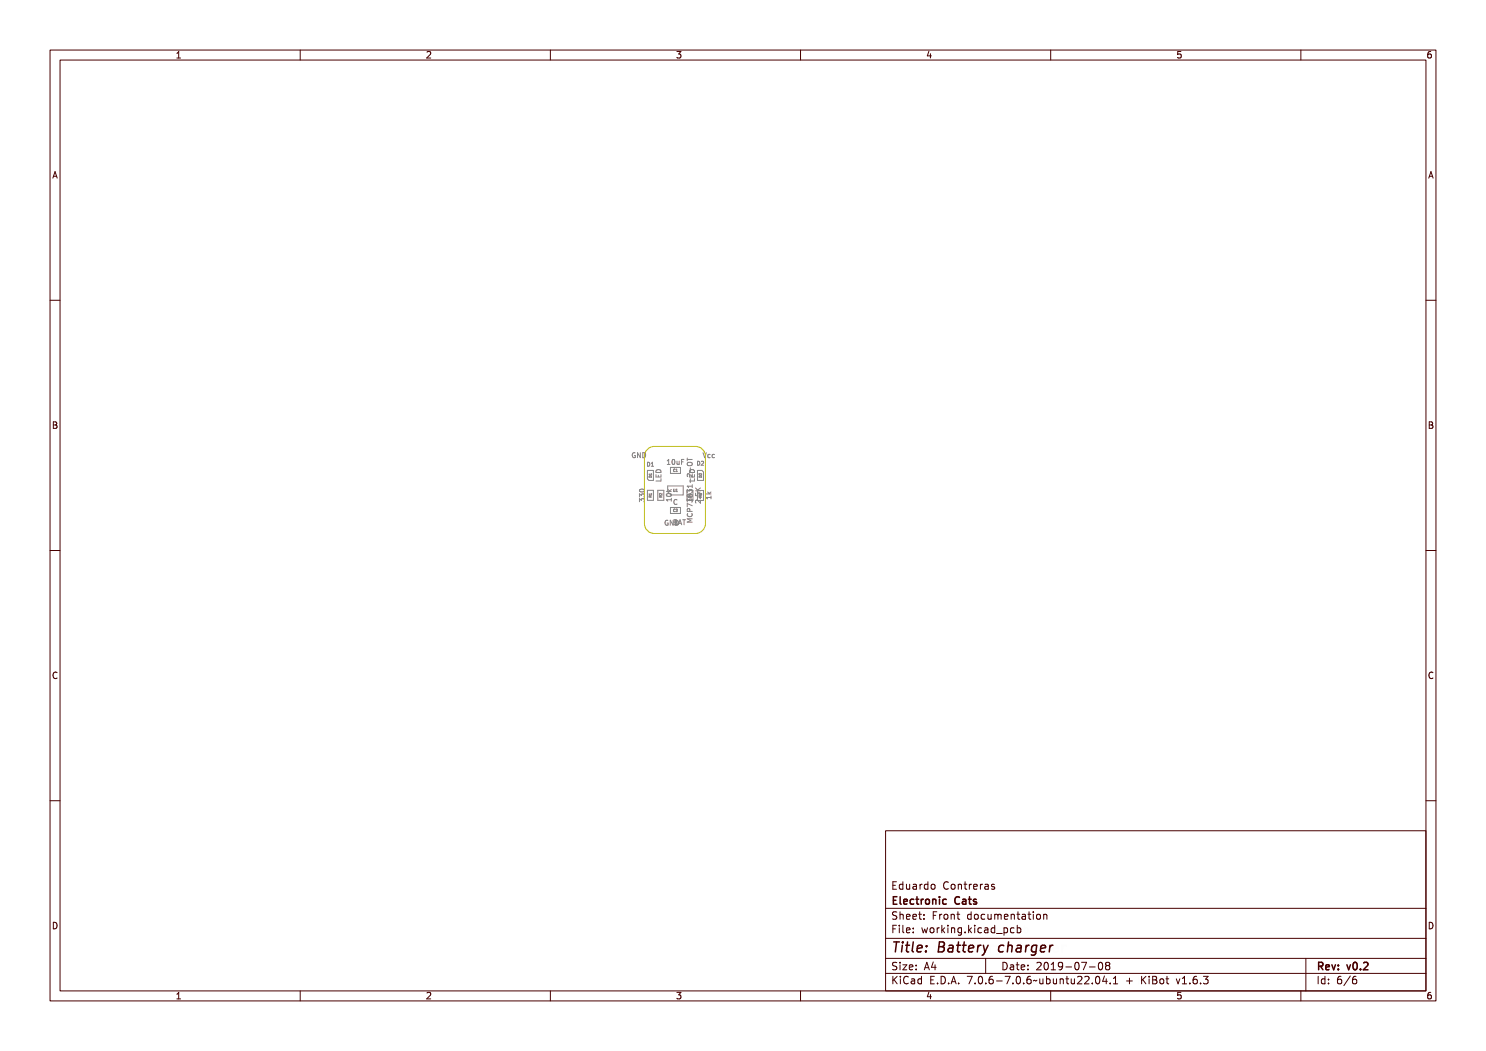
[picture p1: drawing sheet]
<svg xmlns="http://www.w3.org/2000/svg" width="297mm" height="210mm" viewBox="0 0 297 210" stroke-linecap="round" stroke-linejoin="round" font-family="sans-serif">
<defs><g id="words">
<text font-size="2.7" fill="#480000" x="178" y="190.3">Title: Battery charger</text>
<g font-size="2" fill="#480000">
<text x="178" y="177.7">Eduardo Contreras</text>
<text x="178" y="180.7">Electronic Cats</text>
<text x="178" y="183.7">Sheet: Front documentation</text>
<text x="178" y="186.5">File: working.kicad_pcb</text>
<text x="178" y="193.9">Size: A4</text>
<text x="178" y="196.6">KiCad E.D.A. 7.0.6-7.0.6~ubuntu22.04.1 + KiBot v1.6.3</text>
<text x="200" y="193.9">Date: 2019-07-08</text>
<text x="263" y="196.6">Id: 6/6</text>
<text x="263" y="193.9">Rev: v0.2</text>
</g>
<g font-size="1.7" fill="#480000">
<text x="35" y="11.7">1</text>
<text x="85" y="11.7">2</text>
<text x="135" y="11.7">3</text>
<text x="185" y="11.7">4</text>
<text x="235" y="11.7">5</text>
<text x="285" y="11.7">6</text>
<text x="10.5" y="35.7">A</text>
<text x="285.5" y="35.7">A</text>
<text x="10.5" y="85.6">B</text>
<text x="285.5" y="85.6">B</text>
<text x="10.5" y="135.7">C</text>
<text x="285.5" y="135.7">C</text>
<text x="10.5" y="185.6">D</text>
<text x="285.5" y="185.6">D</text>
<text x="35" y="199.7">1</text>
<text x="85" y="199.7">2</text>
<text x="135" y="199.7">3</text>
<text x="185" y="199.7">4</text>
<text x="235" y="199.7">5</text>
<text x="285" y="199.7">6</text>
</g>
<g font-size="1.3" fill="#848484">
<text x="126.5" y="91.5">GND</text>
<text x="133.4" y="92.8">10uF</text>
<text x="140.5" y="91.5">Vcc</text>
<text x="134.6" y="100.9">C</text>
<text x="133" y="105">GND</text>
<text x="134.6" y="104.9">BAT</text>
</g>
<g font-size="1.1" fill="#848484">
<text x="129.4" y="93.2">D1</text>
<text x="139.4" y="93">D2</text>
</g>
<g font-size=".7" fill="#848484">
<text x="134.6" y="94.3">C1</text>
<text x="134.6" y="98.2">U1</text>
<text x="134.6" y="102.2">C2</text>
</g>
</g></defs>
<g fill="none" stroke="#848484" stroke-width=".2">
<path d="M126.7 90.6l.3-.1 .2 .2a.34 .34 0 0 0-.5 .3 .34 .34 0 0 0 .4 .4l-.2-.4h.3v.4a.47 .47 0 0 1-.7-.1 .47 .47 0 0 1 .2-.7zM127.4 90.5h.2l.3 .8v-.8h.1v1h-.2l-.3-.8v.8h-.1zM127.8 99.3v-.6l.4 .3 .1-.3h.4v.6M127.9 97.9a.49 .49 0 0 1 .5-.2 .49 .49 0 0 1 .4 .5 .49 .49 0 0 1-.6 .2 .49 .49 0 0 1-.3-.5zM127.9 98a.51 .51 0 0 1 .6-.2 .51 .51 0 0 1 .3 .5 .52 .52 0 0 1-.5 .2 .52 .52 0 0 1-.4-.5zM127.9 99.6l.3-.1 .1 .2a.3 .3 0 0 1 .5-.1 .3 .3 0 0 1-.1 .5v-.1a.22 .22 0 0 0 .1-.3 .22 .22 0 0 0-.3-.1 .22 .22 0 0 0-.1 .3h-.1a.19 .19 0 0 0-.1-.2 .19 .19 0 0 0-.3 0 .19 .19 0 0 0 .1 .3l-.1 .1zM127.9 98.8l.3-.1 .1 .2a.3 .3 0 0 1 .5-.1 .3 .3 0 0 1-.1 .5v-.1a.22 .22 0 0 0 .1-.3 .22 .22 0 0 0-.3-.1 .22 .22 0 0 0-.1 .3h-.1a.19 .19 0 0 0-.1-.2 .19 .19 0 0 0-.3 0 .19 .19 0 0 0 .1 .3l-.1 .1zM128 98.1a.44 .44 0 0 1 .7 .2 .44 .44 0 0 1-.7-.2zM128.2 90.5a.5 .5 0 0 1 .6 .5 .5 .5 0 0 1-.6 .5zM128.3 90.6a.38 .38 0 0 1 .4 .4 .38 .38 0 0 1-.4 .4zM129.4 94h1.2v2h-.9l-.3-.3zM129.4 98h1.2v2h-1.2z"/>
<path d="M129.8 99.1l-.1 .2h.5M129.8 95.2v-.1a.26 .26 0 0 1 .3 0 .26 .26 0 0 1 .1 .3h-.5zM129.8 98.7l.5-.1v.3l-.5-.1v.1zM129.8 94.7l.5-.1v.3l-.5-.1v.1zM129.8 99.1h.1M129.8 99.1h.2l.3-.1-.3 .2 .3 .1h-.5zM129.8 95.1h.4l.1 .3h-.5zM129.8 99.1l.2 .2h-.2zM129.9 95.1h.3v.2h-.4zM129.9 99.1h.1M130 99.1v.2M130.2 99.1l-.2 .1"/>
<path d="M130.2 94.6v.3M130.2 98.6v.3M130.2 98.7h-.5l.2 .2M130.2 94.7h-.5l.2 .2M131.1 94.8v.5h1v-.5M131.2 94a.54 .54 0 0 1 .6-.1 .54 .54 0 0 1 .3 .5h-1zM131.2 95.9h.8v-.4h.1v.6h-.9zM131.2 94.7h.1v.4h.3v-.4h.1v.4h.3v-.4h.1v.6h-.9zM131.3 94l.4-.1a.46 .46 0 0 1 .4 .6h-.9zM131.4 94.1h.6v.3h-.7zM131.5 98h1.2v2h-1.2zM131.6 95v.3"/>
<path d="M131.9 98.7l.4 .2v-.3v.3l-.3-.2-.1 .2zM131.9 99.1h.2l.2-.1-.2 .2 .2 .1h-.5zM131.9 99.1l.2 .2h-.2zM132.1 99.3l-.1-.2h-.2v.2h.5M132.1 95.6v.5h-1M132.3 99.1l-.2 .1M132.3 98.6v.3l-.4-.3-.1 .1v.2M133.2 98.2h1M133.2 98.8a.49 .49 0 0 1 .6-.3 .49 .49 0 0 1 .3 .5 .49 .49 0 0 1-.5 .3 .49 .49 0 0 1-.4-.5zM133.3 99.7h.8l.1-.2v.5l-.1-.2h-.7v.2h-.1zM133.3 98.8a.51 .51 0 0 1 .5-.2 .51 .51 0 0 1 .4 .5 .52 .52 0 0 1-.6 .2 .52 .52 0 0 1-.3-.5zM133.4 98.9a.44 .44 0 0 1 .7 .2 .44 .44 0 0 1-.7-.2z"/>
<path d="M133.5 97.1h3v1.8h-2.4l-.6-.6zM133.5 97.8l.3 .3 .4-.3v.1l-.3 .3 .3 .1v.1h-1v-.1h.6zM133.5 97.8l.4 .4M133.6 91.9h.3v.8l.2 .1h-.5l.2-.1v-.7h-.2zM134 93.4h2v1.2h-2zM134.2 99.6v.5M134.2 99.9h-1l.3 .2M134.2 97.8l-.4 .3M134.4 92l.1-.1a.47 .47 0 0 1 .4 .5 .47 .47 0 0 1-.4 .4l-.2-.2zM134.5 92a.4 .4 0 0 1 .3 .4 .4 .4 0 0 1-.3 .3l-.1-.3zM135.1 92.1h.1l.1 .6 .1 .1 .2-.2v-.5h.1v.7l-.1-.1a.23 .23 0 0 1-.3 .2 .23 .23 0 0 1-.2-.3zM136 91.9h.5v.1h-.4v.3h.4v.1h-.4v.4h-.1z"/>
<path d="M137.3 98h1.2v2h-1.2zM137.4 98.4v-.6l.3 .3 .1-.2h.5v.5M137.4 91.5v.6M137.4 91.8h1M137.4 92.5l.3-.1h.5l.2 .4-.4 .2h-.5l-.1-.2zM137.4 97.1h.9l.1-.2v.5l-.1-.2h-.8l.1 .2h-.1zM137.4 92.8h.1v.3h.9v.2h-.9v.3h-.1zM137.5 99.4l.2-.1 .2 .2a.3 .3 0 0 1 .5-.1 .3 .3 0 0 1-.2 .5h.1a.22 .22 0 0 0 0-.3 .22 .22 0 0 0-.3-.1 .22 .22 0 0 0-.1 .2h-.1a.19 .19 0 0 0-.1-.2 .19 .19 0 0 0-.2 .1 .19 .19 0 0 0 0 .2v.1zM137.5 98.6l.2-.1 .2 .2a.28 .28 0 0 1 .4-.1 .28 .28 0 0 1 0 .4 .28 .28 0 0 1-.4-.1 .27 .27 0 0 1-.4 .1 .27 .27 0 0 1 0-.4zM137.5 97.8l.2-.1 .2 .2a.3 .3 0 0 1 .5-.1 .3 .3 0 0 1-.2 .5l.1-.1a.22 .22 0 0 0 0-.3 .22 .22 0 0 0-.3 0 .22 .22 0 0 0-.1 .2h-.1a.19 .19 0 0 0-.1-.2 .19 .19 0 0 0-.2 .1 .19 .19 0 0 0 0 .2v.1zM137.5 95.4l.3-.1 .5 .5v-.5h.1v.6l-.5-.4a.23 .23 0 0 0-.4 .1 .23 .23 0 0 0 .1 .3l-.2-.1zM137.5 93.7h.6l.3 .1a.47 .47 0 0 1-.5 .5 .47 .47 0 0 1-.5-.5z"/>
<path d="M137.5 93.9a.43 .43 0 0 1 .5-.1 .43 .43 0 0 1 .3 .3 .43 .43 0 0 1-.4 .1 .43 .43 0 0 1-.4-.3zM137.6 98.8l-.2 .1v.2l.1 .2 .3-.2M137.6 98.8l.2 .2M137.7 98.7l.3-.1 .2 .2-.2 .2zM137.7 99.1l.2 .1 .3-.2-.3 .2 .3 .2h-.5zM137.7 98.8h.3v.1zM137.7 99.1l.2 .2h-.2zM137.8 99l.2-.2 .4 .2-.2 .3-.4-.2M137.8 99v.1M137.8 98.7h.3M137.8 94.8v.5h1v-.5M137.9 94a.54 .54 0 0 1 .6-.1 .54 .54 0 0 1 .3 .5h-1z"/>
<path d="M137.9 95.9h.8v-.4h.1v.6h-.9zM137.9 94.7h.1v.4h.3v-.4h.1v.4h.3v-.4h.1v.6h-.9zM137.9 99.4v-.3h-.2l-.1 .3h.5M138 98.6v.3l-.4-.1M138 93.5v.7M138 95.7v.7M138 96.2h.1v.4h-.1zM138 94.6h.1v.4h-.1zM138 94l.4-.1a.46 .46 0 0 1 .4 .6h-.9zM138.1 94.1h.6v.3h-.7zM138.1 99.1l-.2 .2M138.3 95v.3"/>
<path d="M138.4 94.7v.6l-.8-.6-.2 .2v.3M138.4 96.9v.5M138.4 97.1h-1l.2 .3M138.8 95.6v.5h-1M139 98.5v.5l.5 .1-.1-.2M139 98.1h1M139 97.5l.6 .6M139.1 98.4h.1v.3h.2a.32 .32 0 0 1 .2-.4 .32 .32 0 0 1 .4 .2 .32 .32 0 0 1-.1 .4 .26 .26 0 0 0 .1-.4 .26 .26 0 0 0-.4 0 .26 .26 0 0 0 0 .4h-.5zM139.1 97.4l.4 .4 .5-.4v.2l-.4 .3 .4 .1v.1h-.9v-.1h.4zM139.4 98.7l.2-.2h.3v.6M139.4 94h.9l.3 .3v1.7h-1.2zM139.4 98h1.2v2h-1.2z"/>
<path d="M139.8 94.7v.2M139.8 95.2v-.1a.26 .26 0 0 1 .3 0 .26 .26 0 0 1 .1 .3h-.5zM139.8 94.9h.1M139.8 94.6v.1M139.8 98.7h.4v.3l-.1-.3-.1 .2-.1-.2-.1 .2zM139.8 94.7l.4 .2 .1-.2v.2l-.4-.2-.1 .2zM139.8 99.1l.2 .1 .3-.2-.3 .2 .3 .2h-.5zM139.8 95.1h.4l.1 .3h-.5zM139.8 99.1l.2 .2h-.2zM139.9 99.3h.1v.2h-.1zM139.9 95.1h.3v.2h-.4zM139.9 99.1h-.1l-.1 .3h.5"/>
<path d="M139.9 99.1l.1 .3M139.9 99.5h.1M139.9 98.7v.1l-.2-.2v.3M140 98.6l.2 .1v.2M140 98.6l-.1 .1M140 99.9v.6l-.7-.6-.3 .2 .1 .4M140 97.5l-.6 .4M140.2 99.1l-.2 .2M140.2 94.6v.3l-.4-.3M140.5 90.5h.2l.2 .9 .2-.9h.2l-.3 1h-.2zM141.1 98.7h1M141.2 99.3h.8l.2-.2v.5l-.2-.2h-.7v.2h-.1z"/>
<path d="M141.4 98.3l.3 .2 .5-.3v.2l-.4 .2 .4 .1v.1h-1.1v-.1h.6zM141.4 98.3l.4 .4M141.5 90.9l.3-.1 .2 .1a.27 .27 0 0 0-.4 .1 .27 .27 0 0 0 0 .3 .27 .27 0 0 0 .4 0 .3 .3 0 0 1-.4 .2 .3 .3 0 0 1-.2-.4zM142.1 99.1v.6M142.1 99.4h-1l.3 .3M142.1 98.3l-.4 .3M142.3 90.9l.3-.1 .2 .1a.27 .27 0 0 0-.4 .1 .27 .27 0 0 0 0 .3 .27 .27 0 0 0 .4 0 .3 .3 0 0 1-.4 .2 .3 .3 0 0 1-.2-.4zM127.8 100.3v-.7l.4 .4 .1-.3h.4v.6M133.2 104.1l.4-.1 .1 .2a.34 .34 0 0 0-.4 .3 .34 .34 0 0 0 .3 .4l-.1-.4h.3v.4a.47 .47 0 0 1-.7-.1 .47 .47 0 0 1 .1-.7zM133.9 104h.2l.3 .8v-.8h.2v1h-.2l-.3-.8v.8h-.2zM134 101.4h2v1.2h-2zM134.7 103.9h.3a.24 .24 0 0 1 .3 .2 .24 .24 0 0 1-.2 .3 .27 .27 0 0 1 .2 .3 .27 .27 0 0 1-.3 .2h-.3z"/>
<path d="M134.7 104a.5 .5 0 0 1 .7 .5 .5 .5 0 0 1-.7 .5zM134.8 104.4h.2a.18 .18 0 0 1 .2 .2 .18 .18 0 0 1-.2 .2h-.2zM134.8 104l.3 .1v.2h-.3zM134.9 104.1a.38 .38 0 0 1 .3 .4 .38 .38 0 0 1-.3 .4zM135.7 103.9h.2l.3 1h-.2v-.3h-.4v.3h-.2zM135.8 104l.1 .5h-.2zM136.2 103.9h.8v.1h-.3v.9h-.2v-.9h-.3zM137.4 100.3v-.6l.3 .3 .1-.2h.5v.5M137.4 102.5h1v.1h-.9l.6 .2-.6 .2h.9v.2h-1v-.2l.5-.2-.5-.2zM137.4 100.1l1 .4v.1l-.9-.4v.5h-.1zM137.4 102.6a.44 .44 0 0 0 .5 .6 .44 .44 0 0 0 .4-.6M137.5 101.7h.1a.34 .34 0 0 0 .3 .5 .34 .34 0 0 0 .3-.5h.2a.47 .47 0 0 1-.5 .6 .47 .47 0 0 1-.4-.6z"/>
<path d="M137.5 101l.3-.1 .2 .4h.4v.2h-1zM137.6 101.1h.3v.2h-.4zM137.9 102.2l-.1-.5h-.4v.5h1M138.4 103.7h-1l.7 .3-.7 .3h1M138.4 101l-1-.4v.7M139.1 100h.4l.4 .4v-.5h.1v.6l-.6-.4a.23 .23 0 0 0-.3 .1 .23 .23 0 0 0 .2 .3l-.2-.1z"/>
<circle cx="128.4" cy="98.2" r=".09"/>
<circle cx="133.7" cy="99" r=".09"/>
<circle cx="134.6" cy="92.4" r=".09"/>
<circle cx="137.7" cy="98.8" r=".16"/>
<circle cx="138.1" cy="98.8" r=".19"/>
</g>
<path d="M129.4 89.8l.9-.5 .5-.1h8.2a2 2 0 0 1 2 2v13.4a2 2 0 0 1-2 2h-8.2a2 2 0 0 1-2-2v-13.4l.1-.5z" fill="none" stroke="#c2c200" stroke-width=".2"/>
<g fill="none" stroke="#480000" stroke-width=".2">
<path d="M10 10h277v190h-277zM12 12h273v186h-273zM60 10v2M110 10v2M160 10v2M210 10v2M260 10v2M10 60h2M285 60h2M10 110h2M285 110h2M10 160h2"/>
<path d="M285 160h2M177 166h108v32h-108zM178.2 176.3h.9v.2h-.7v.4h.6v.2h-.6v.5h.7v.1h-.9zM179.4 176.8l.3-.2 .3 .2v-.6h.2v1.5h-.2v-.1a.42 .42 0 0 1-.5 .1 .42 .42 0 0 1-.2-.5zM179.6 176.9l.1-.1a.4 .4 0 0 1 .3 .4 .4 .4 0 0 1-.3 .4l-.2-.2zM180.6 176.7h.2v.8l.2 .1 .2-.2v-.7h.2v1h-.2v-.1a.35 .35 0 0 1-.4 .2 .35 .35 0 0 1-.2-.5zM181.8 176.7l.3-.1a.43 .43 0 0 1 .5 .5v.6h-.1v-.1a.38 .38 0 0 1-.5 .2 .38 .38 0 0 1-.2-.5 .38 .38 0 0 1 .4-.2h.3a.35 .35 0 0 0-.3-.4 .35 .35 0 0 0-.4 .2zM182 177.3l.5-.1a.31 .31 0 0 1-.2 .4 .31 .31 0 0 1-.4-.1zM183.2 176.7h.1v.2l.1-.1a.29 .29 0 0 1 .3-.2 .29 .29 0 0 1 .2 .3 .37 .37 0 0 0-.4-.1 .37 .37 0 0 0-.2 .4v.5h-.1zM184.2 176.8l.4-.2 .3 .2v-.6h.1v1.5h-.1v-.1a.42 .42 0 0 1-.6 .1 .42 .42 0 0 1-.2-.5zM184.4 176.9l.1-.1a.4 .4 0 0 1 .4 .4 .4 .4 0 0 1-.4 .4l-.2-.2zM185.6 176.9l.1-.1a.39 .39 0 0 1 .4 .4 .39 .39 0 0 1-.4 .4l-.1-.2z"/>
<path d="M187.9 176.5a.4 .4 0 0 1 .4-.3 .4 .4 0 0 1 .4 .3 .56 .56 0 0 0-.8 .4 .56 .56 0 0 0 .5 .7l.3-.1a.43 .43 0 0 1-.5 .3 .43 .43 0 0 1-.4-.4v-.6zM189.2 176.9l.1-.1a.39 .39 0 0 1 .4 .4 .39 .39 0 0 1-.4 .4l-.1-.2zM190.2 176.7h.2v.1a.35 .35 0 0 1 .4-.1 .35 .35 0 0 1 .3 .4v.6h-.2l-.1-.8h-.3l-.1 .8h-.2zM191.7 176.3h.1v.4h.4v.1h-.4v.7l.4 .1v.1h-.4l-.1-.1v-.8h-.3v-.1h.3zM192.8 176.7h.2v.2v-.1a.29 .29 0 0 1 .3-.2 .29 .29 0 0 1 .3 .3 .37 .37 0 0 0-.4-.1 .37 .37 0 0 0-.2 .4v.5h-.2zM193.9 176.8l.2-.1a.49 .49 0 0 1 .5 0 .49 .49 0 0 1 .1 .5h-.8a.42 .42 0 0 0 .3 .4 .42 .42 0 0 0 .5-.1 .47 .47 0 0 1-.4 .3 .47 .47 0 0 1-.5-.3zM194.1 176.9l.3-.1 .1 .3h-.5zM195.2 176.7h.2v.2v-.1a.29 .29 0 0 1 .3-.2 .29 .29 0 0 1 .3 .3 .37 .37 0 0 0-.4-.1 .37 .37 0 0 0-.2 .4v.5h-.2zM196.3 176.7l.2-.1a.43 .43 0 0 1 .6 .5v.6h-.2v-.1a.38 .38 0 0 1-.5 .2 .38 .38 0 0 1-.2-.5 .38 .38 0 0 1 .5-.2h.2a.35 .35 0 0 0-.3-.4 .35 .35 0 0 0-.3 .2zM196.4 177.3l.5-.1a.31 .31 0 0 1-.1 .4 .31 .31 0 0 1-.4-.1zM197.6 176.7l.4-.1 .2 .1-.1 .1a.25 .25 0 0 0-.3 0 .25 .25 0 0 0-.1 .2 .38 .38 0 0 1 .5 .3 .38 .38 0 0 1-.4 .5l-.3-.1v-.2a.31 .31 0 0 0 .3 .1 .31 .31 0 0 0 .2-.3 .42 .42 0 0 1-.4-.1 .42 .42 0 0 1 0-.5zM60 198v2"/>
<path d="M110 198v2M160 198v2M177 181.5h108M177 187.5h108M177 191.5h108M177 194.5h108M178.1 195.2h.2v.6l.6-.6h.3l-.6 .6 .6 .8h-.2l-.5-.7-.2 .2v.5h-.2zM178.2 185h.9v.2h-.7v.4h.6v.2h-.6v.7h-.2zM178.3 182.4l.5-.1h.2v.2a.31 .31 0 0 0-.5-.1 .31 .31 0 0 0 0 .5 .5 .5 0 0 1 .6 .6 .5 .5 0 0 1-.8 .2l-.1-.2a.34 .34 0 0 0 .4 .1 .34 .34 0 0 0 .1-.5 .47 .47 0 0 1-.5-.2 .47 .47 0 0 1 .1-.5zM178.3 192.5l.5-.1h.2v.2a.31 .31 0 0 0-.5-.1 .31 .31 0 0 0 0 .5 .5 .5 0 0 1 .6 .6 .5 .5 0 0 1-.8 .2l-.1-.2a.34 .34 0 0 0 .4 .1 .34 .34 0 0 0 .1-.5 .47 .47 0 0 1-.5-.2 .47 .47 0 0 1 .1-.5zM179.4 182.2h.2v.6a.35 .35 0 0 1 .4-.1 .35 .35 0 0 1 .2 .4v.6h-.2v-.8h-.4v.8h-.2zM179.5 185.4h.4v.9h.4v.2h-.9v-.2h.3v-.8h-.2z"/>
<path d="M179.5 192.8h.4v.9h.4v.1h-.9v-.1h.3v-.8h-.2zM179.5 195.6h.4v.9h.4v.1h-.9v-.1h.3v-.8h-.2zM179.7 184.9h.2v.3h-.2zM179.7 192.3h.2v.3h-.2zM179.7 195.1h.2v.3h-.2zM180.6 184.9h.4v1.3l.4 .1v.2l-.5-.2v-1.2h-.3zM180.6 192.8h.8l-.6 .9h.6v.1h-.8l.6-.9h-.6zM180.7 182.8l.1-.1a.49 .49 0 0 1 .5 0 .49 .49 0 0 1 .2 .5h-.8a.42 .42 0 0 0 .3 .4 .42 .42 0 0 0 .4-.1 .47 .47 0 0 1-.4 .3 .47 .47 0 0 1-.4-.3zM180.7 195.4a.4 .4 0 0 1 .4-.3 .4 .4 0 0 1 .4 .3 .56 .56 0 0 0-.8 .4 .56 .56 0 0 0 .5 .7l.3-.1a.43 .43 0 0 1-.5 .3 .43 .43 0 0 1-.4-.4v-.6zM180.8 182.9l.4-.1 .1 .3h-.6zM181.8 195.6l.3-.1a.43 .43 0 0 1 .5 .5v.6h-.1v-.1a.38 .38 0 0 1-.5 .2 .38 .38 0 0 1-.2-.5 .38 .38 0 0 1 .4-.2h.3a.35 .35 0 0 0-.3-.4 .35 .35 0 0 0-.4 .2zM181.9 182.8l.1-.1a.49 .49 0 0 1 .5 0 .49 .49 0 0 1 .2 .5h-.8a.42 .42 0 0 0 .3 .4 .42 .42 0 0 0 .5-.1 .47 .47 0 0 1-.5 .3 .47 .47 0 0 1-.4-.3z"/>
<path d="M181.9 185.5l.1-.1a.49 .49 0 0 1 .5 0 .49 .49 0 0 1 .2 .5h-.8a.42 .42 0 0 0 .3 .4 .42 .42 0 0 0 .5-.1 .47 .47 0 0 1-.5 .3 .47 .47 0 0 1-.4-.3zM181.9 192.9l.1-.1a.49 .49 0 0 1 .5 0 .49 .49 0 0 1 .2 .5h-.8a.42 .42 0 0 0 .3 .4 .42 .42 0 0 0 .5-.1 .47 .47 0 0 1-.5 .3 .47 .47 0 0 1-.4-.3zM182 196.2l.5-.1a.31 .31 0 0 1-.2 .4 .31 .31 0 0 1-.4-.1zM182 182.9l.4-.1 .1 .3h-.6zM182 185.6l.4-.1 .1 .3h-.6zM182 193l.4-.1 .1 .3h-.6zM183 195.7l.4-.2 .2 .2v-.6h.2v1.5h-.2v-.1a.42 .42 0 0 1-.5 .1 .42 .42 0 0 1-.2-.5zM183.2 195.8l.1-.1a.4 .4 0 0 1 .3 .4 .4 .4 0 0 1-.3 .4l-.2-.2zM183.2 182.3h.2v.4h.4v.1h-.4v.7l.4 .1v.1h-.4l-.1-.1-.1-.8h-.3v-.1h.3zM183.3 185.4h.2v.3h-.2zM183.3 186.2h.2v.3h-.2zM183.3 192.8h.2v.3h-.2z"/>
<path d="M183.3 193.6h.2v.2h-.2zM184.5 182.7h.2v.3h-.2zM184.5 183.5h.2v.2h-.2zM185.2 185.4h.2l.2 .8 .1-.5h.2l.2 .5 .1-.8h.2l-.2 1.1h-.2l-.2-.7-.2 .7h-.1zM185.4 195.2h.9v.2h-.7v.4h.6v.2h-.6v.5h.7v.1h-.9zM185.7 192.4h.2l.5 1.4h-.2l-.1-.3h-.5l-.1 .3h-.2zM185.8 192.6l.2 .7h-.4zM186.6 182.3h.9v.2h-.7v.4h.6v.2h-.6v.6h-.2zM186.8 185.6l.1-.1a.39 .39 0 0 1 .4 .4 .39 .39 0 0 1-.4 .4l-.1-.2zM186.9 196.4h.2v.2h-.2zM187.1 192.4h.2v.9h.2v.2h-.2v.3h-.2v-.3h-.6zM187.1 192.6v.7h-.4z"/>
<path d="M187.8 195.2a.76 .76 0 0 1 .9 .7 .76 .76 0 0 1-.9 .7zM188 195.4a.57 .57 0 0 1 .5 .5 .57 .57 0 0 1-.5 .6zM188 182.7h.2v.2v-.1a.29 .29 0 0 1 .3-.2 .29 .29 0 0 1 .3 .3 .37 .37 0 0 0-.5-.1 .37 .37 0 0 0-.1 .4v.5h-.2zM188 185.4h.2v.2v-.1a.29 .29 0 0 1 .3-.2 .29 .29 0 0 1 .3 .3 .37 .37 0 0 0-.5-.1 .37 .37 0 0 0-.1 .4v.6h-.2zM189.1 184.9h.1v.9l.5-.4h.2l-.4 .4 .5 .7h-.2l-.4-.6-.2 .1v.5h-.1zM189.2 182.9l.1-.1a.39 .39 0 0 1 .4 .4 .39 .39 0 0 1-.4 .4l-.1-.2zM189.3 196.4h.3v.2h-.3zM190.2 182.7h.2v.1a.35 .35 0 0 1 .4-.1 .35 .35 0 0 1 .3 .4v.6h-.2l-.1-.8h-.3l-.1 .8h-.2zM190.3 185.4h.4v.9h.4v.2h-.9v-.2h.4v-.8h-.3zM190.5 195.2h.3l.4 1.4h-.2l-.1-.3h-.5l-.1 .3h-.2zM190.6 184.9h.1v.3h-.1zM190.6 195.4l.2 .7h-.4z"/>
<path d="M191.4 185.4h.2v.1a.35 .35 0 0 1 .4-.1 .35 .35 0 0 1 .3 .4v.7h-.2l-.1-.9h-.3l-.1 .9h-.2zM191.7 182.3h.1v.4h.4v.1h-.4v.7l.4 .1v.1h-.4l-.1-.1v-.8h-.3v-.1h.3zM191.7 196.4h.3v.2h-.3zM192.7 185.5l.3-.2 .3 .2v-.1h.2v1a.53 .53 0 0 1-.8 .4v-.2a.36 .36 0 0 0 .4 .1 .36 .36 0 0 0 .2-.4l-.1 .1a.53 .53 0 0 1-.7-.3 .53 .53 0 0 1 .2-.6zM192.8 185.6l.1-.1a.39 .39 0 0 1 .4 .4 .39 .39 0 0 1-.4 .4l-.1-.2zM193.8 195.2h.9l-.5 1.4h-.2l.5-1.2h-.7zM193.9 182.8l.3-.2 .3 .2v-.6h.2v1.5h-.2v-.1a.42 .42 0 0 1-.6 .1 .42 .42 0 0 1-.1-.5zM194.1 182.8a.4 .4 0 0 1 .4 .4 .4 .4 0 0 1-.4 .4l-.2-.4zM194.1 186.2h.3v.3h-.3zM195.1 184.9h.2v.9l.4-.4h.3l-.5 .4 .5 .7h-.2l-.4-.6-.1 .1v.5h-.2zM195.2 182.9l.1-.1a.39 .39 0 0 1 .4 .4 .39 .39 0 0 1-.4 .4l-.1-.2zM195.3 196.4h.3v.2h-.3z"/>
<path d="M196.3 185.4h.5v.9h.3v.2h-.9v-.2h.4v-.8h-.3zM196.3 195.4a.57 .57 0 0 1 .7 0 .57 .57 0 0 1 .1 .8 .5 .5 0 0 1-.6 .5 .5 .5 0 0 1-.3-.8zM196.4 182.8a.39 .39 0 0 1 .4-.2 .39 .39 0 0 1 .3 .3 .4 .4 0 0 0-.6 0 .4 .4 0 0 0 0 .6 .4 .4 0 0 0 .6 0 .45 .45 0 0 1-.6 .3 .45 .45 0 0 1-.3-.6zM196.5 195.4a.61 .61 0 0 1 .4 1l-.1 .1a.61 .61 0 0 1-.4-1zM196.6 184.9h.2v.3h-.2zM197 191.5v3M197.4 182.7h.2v.8l.2 .1 .3-.2v-.7h.2v1h-.2v-.1a.35 .35 0 0 1-.4 .2 .35 .35 0 0 1-.3-.5zM197.6 185.5a.39 .39 0 0 1 .4-.2 .39 .39 0 0 1 .3 .3 .4 .4 0 0 0-.6 0 .4 .4 0 0 0 0 .6 .4 .4 0 0 0 .6 0 .45 .45 0 0 1-.6 .3 .45 .45 0 0 1-.3-.6zM197.7 196.4h.3v.2h-.3zM198.6 182.7l.5 .1 .3-.1 .2 1h-.2l-.1-.9-.2 .1v.8h-.1l-.2-.9-.1 .9h-.1zM198.7 185.4l.2-.1a.43 .43 0 0 1 .6 .5v.7h-.2v-.2a.38 .38 0 0 1-.5 .2 .38 .38 0 0 1-.2-.5 .38 .38 0 0 1 .5-.2h.2a.35 .35 0 0 0-.3-.4 .35 .35 0 0 0-.3 .2zM198.7 195.4a.38 .38 0 0 1 .4-.3 .38 .38 0 0 1 .3 .3 .43 .43 0 0 0-.5 0 .43 .43 0 0 0-.1 .5 .46 .46 0 0 1 .7 .1 .46 .46 0 0 1-.2 .6 .46 .46 0 0 1-.7-.2z"/>
<path d="M198.8 186l.5-.1a.31 .31 0 0 1-.1 .4 .31 .31 0 0 1-.4-.1zM199.9 185.5l.3-.2 .3 .2v-.6h.2v1.6h-.2v-.2a.42 .42 0 0 1-.5 .1 .42 .42 0 0 1-.2-.5zM199.9 182.8l.2-.1a.49 .49 0 0 1 .5 0 .49 .49 0 0 1 .1 .5h-.7a.42 .42 0 0 0 .2 .4 .42 .42 0 0 0 .5-.1 .47 .47 0 0 1-.4 .3 .47 .47 0 0 1-.5-.3zM200 196h.5v.2h-.5zM200 185.6l.1-.1a.39 .39 0 0 1 .4 .4 .39 .39 0 0 1-.4 .4l-.1-.2zM200.1 182.9l.3-.1 .2 .3h-.6zM200.1 192.4a.76 .76 0 0 1 1 .7 .76 .76 0 0 1-1 .7zM200.3 192.6a.57 .57 0 0 1 .6 .5 .57 .57 0 0 1-.6 .6zM200.9 186.8l1.2 .1zM201 195.2h.9l-.5 1.4h-.2l.5-1.2h-.7zM201.1 182.7h.1v.1a.35 .35 0 0 1 .5-.1 .35 .35 0 0 1 .2 .4v.6h-.2v-.8h-.4l-.1 .8h-.1zM201.4 192.8l.3-.1a.43 .43 0 0 1 .5 .5v.6h-.1v-.1a.38 .38 0 0 1-.5 .2 .38 .38 0 0 1-.2-.5 .38 .38 0 0 1 .4-.2h.3a.35 .35 0 0 0-.3-.4 .35 .35 0 0 0-.4 .2z"/>
<path d="M201.6 193.4l.5-.1a.31 .31 0 0 1-.2 .4 .31 .31 0 0 1-.4-.1zM202.2 185.4h.2v.1a.53 .53 0 0 1 .8 .3 .53 .53 0 0 1-.6 .7l-.2-.2v.6h-.2zM202.5 182.3h.2v.4h.4v.1h-.4v.7l.4 .1v.1h-.4l-.2-.1v-.8h-.3v-.1h.3zM202.5 185.6l.1-.1a.4 .4 0 0 1 .4 .4 .4 .4 0 0 1-.4 .4l-.2-.2zM202.5 196.4h.3v.2h-.3zM202.8 192.4h.2v.4h.4v.1h-.4v.7l.4 .1v.1h-.4l-.2-.1v-.8h-.3v-.1h.3zM203.5 182.7l.3-.1a.43 .43 0 0 1 .5 .5v.6h-.2v-.1a.38 .38 0 0 1-.5 .2 .38 .38 0 0 1-.2-.5 .38 .38 0 0 1 .5-.2h.2a.35 .35 0 0 0-.2-.4 .35 .35 0 0 0-.4 .2zM203.5 195.4a.57 .57 0 0 1 .8 0 .57 .57 0 0 1 0 .8 .5 .5 0 0 1-.6 .5 .5 .5 0 0 1-.3-.8zM203.6 185.5a.39 .39 0 0 1 .4-.2 .39 .39 0 0 1 .3 .3 .4 .4 0 0 0-.5 0 .4 .4 0 0 0 0 .6 .4 .4 0 0 0 .5 0 .45 .45 0 0 1-.6 .3 .45 .45 0 0 1-.2-.6zM203.7 183.3l.4-.1a.31 .31 0 0 1-.1 .4 .31 .31 0 0 1-.4-.1zM203.7 195.4a.61 .61 0 0 1 .4 1l-.1 .1a.61 .61 0 0 1-.3-1zM203.9 192.9l.1-.1a.49 .49 0 0 1 .5 0 .49 .49 0 0 1 .2 .5h-.8a.42 .42 0 0 0 .3 .4 .42 .42 0 0 0 .5-.1 .47 .47 0 0 1-.5 .3 .47 .47 0 0 1-.4-.3z"/>
<path d="M204 193l.4-.1 .1 .3h-.6zM204.7 184.9h.1v.6a.53 .53 0 0 1 .8 .3 .53 .53 0 0 1-.6 .7l-.2-.2v.2h-.1zM204.9 182.3h.2v.4h.4v.1h-.4v.7l.4 .1v.1h-.4l-.2-.1v-.8h-.3v-.1h.3zM204.9 185.6l.1-.1a.39 .39 0 0 1 .4 .4 .39 .39 0 0 1-.4 .4l-.1-.2zM204.9 196.4h.3v.2h-.3zM205.3 192.8h.2v.3h-.2zM205.3 193.6h.2v.2h-.2zM205.9 182.7h.5v.9h.3v.1h-.9v-.1h.4v-.8h-.3zM205.9 195.4a.38 .38 0 0 1 .4-.3 .38 .38 0 0 1 .3 .3 .43 .43 0 0 0-.5 0 .43 .43 0 0 0-.1 .5 .46 .46 0 0 1 .7 .1 .46 .46 0 0 1-.2 .6 .46 .46 0 0 1-.6-.2zM206.2 182.2h.2v.3h-.2zM207 196l1-.1a.49 .49 0 0 1-.8 .1l-.2 .2zM207.3 182.9l.1-.1a.39 .39 0 0 1 .4 .4 .39 .39 0 0 1-.4 .4l-.2-.2z"/>
<path d="M207.4 192.5a.53 .53 0 0 1 .8 .1 .53 .53 0 0 1-.3 .7l-.3 .4h.7v.1h-.9l.3-.5a.4 .4 0 0 0 .3-.4 .4 .4 0 0 0-.3-.4l-.3 .2zM208.3 182.7h.1v.1a.35 .35 0 0 1 .5-.1 .35 .35 0 0 1 .2 .4v.6h-.2v-.8h-.4l-.1 .8h-.1zM208.3 195.6h.1l.1 .8 .2 .1 .2-.2v-.7h.2v1h-.2v-.1a.35 .35 0 0 1-.4 .2 .35 .35 0 0 1-.2-.5zM208.7 192.6a.57 .57 0 0 1 .7 0 .57 .57 0 0 1 .1 .8 .5 .5 0 0 1-.6 .5 .5 .5 0 0 1-.3-.8zM208.9 192.6a.61 .61 0 0 1 .3 1l-.1 .1a.61 .61 0 0 1-.3-1zM209.5 195.1h.2v.6a.53 .53 0 0 1 .7 .3 .53 .53 0 0 1-.6 .7l-.1-.2v.1h-.2zM209.7 195.8l.1-.1a.4 .4 0 0 1 .4 .4 .4 .4 0 0 1-.4 .4l-.1-.2zM209.9 192.5l.5-.1v1.3h.3v.1h-.8v-.1h.3v-1.1h-.3zM210 198v2M210.7 195.6h.2v.8l.2 .1 .2-.2v-.7h.2v1h-.2v-.1a.35 .35 0 0 1-.4 .2 .35 .35 0 0 1-.2-.5zM211.1 192.5a.53 .53 0 0 1 .6 0 .53 .53 0 0 1 .2 .6 .6 .6 0 0 1-.2 .6 .6 .6 0 0 1-.6 .1v-.2a.43 .43 0 0 0 .5 0 .43 .43 0 0 0 .1-.4 .47 .47 0 0 1-.7 0 .47 .47 0 0 1 .1-.7zM211.9 195.6h.2v.1a.35 .35 0 0 1 .4-.1 .35 .35 0 0 1 .2 .4v.6h-.2v-.8h-.4v.8h-.2z"/>
<path d="M212.4 193.2h.5v.2h-.5zM213.3 195.2h.2v.4h.4v.1h-.4v.7l.4 .1v.1h-.4l-.2-.1v-.8h-.3v-.1h.3zM213.5 192.6a.57 .57 0 0 1 .7 0 .57 .57 0 0 1 .1 .8 .5 .5 0 0 1-.6 .5 .5 .5 0 0 1-.3-.8zM213.7 192.6a.61 .61 0 0 1 .3 1v.1a.61 .61 0 0 1-.4-1zM214.3 195.6h.2v.8l.2 .1 .2-.2v-.7h.2v1h-.2v-.1a.35 .35 0 0 1-.4 .2 .35 .35 0 0 1-.2-.5zM214.6 192.4h.9l-.5 1.4h-.2l.5-1.2h-.7zM215.5 195.3a.53 .53 0 0 1 .8 .1 .53 .53 0 0 1-.3 .7l-.3 .4h.6v.1h-.9l.4-.5a.4 .4 0 0 0 .3-.4 .4 .4 0 0 0-.3-.4l-.3 .2zM216 193.2h.5v.2h-.5zM216.7 195.3a.53 .53 0 0 1 .8 .1 .53 .53 0 0 1-.3 .7l-.3 .4h.6v.1h-.9l.4-.5a.4 .4 0 0 0 .3-.4 .4 .4 0 0 0-.3-.4l-.3 .2zM217.1 192.6a.57 .57 0 0 1 .7 0 .57 .57 0 0 1 .1 .8 .5 .5 0 0 1-.6 .5 .5 .5 0 0 1-.3-.8zM217.3 192.6a.61 .61 0 0 1 .3 1v.1a.61 .61 0 0 1-.4-1zM218.2 196.4h.2v.2h-.2z"/>
<path d="M218.3 192.5a.41 .41 0 0 1 .7-.1 .41 .41 0 0 1-.2 .7 .42 .42 0 0 1 .2 .6 .42 .42 0 0 1-.7 0 .42 .42 0 0 1 .2-.6l-.3-.2zM219.2 195.4a.57 .57 0 0 1 .7 0 .57 .57 0 0 1 .1 .8 .5 .5 0 0 1-.7 .5 .5 .5 0 0 1-.3-.8zM219.4 195.4a.61 .61 0 0 1 .3 1l-.1 .1a.61 .61 0 0 1-.3-1zM219.7 192.4l.2-.1a.8 .8 0 0 1 .5 .7 .8 .8 0 0 1-.5 .8l-.2-.1M220.8 195.2h.2v.9h.2v.2h-.2v.3h-.2v-.3h-.6zM220.8 195.4v.7h-.4zM221.2 192.9l-.2-.3 .2-.3h.3l.3 .3-.3 .3M221.2 192.9l-.2 .3v.3l.2 .3h.3l.3-.3-.1-.4-.2-.2M221.2 192.9h.3M221.8 196.4h.2v.2h-.2zM222.8 195.3l.5-.1v1.3h.3v.1h-.8v-.1h.3v-1.1h-.3zM225.4 195.5h.2v.4h.4v.2h-.4v.4h-.2v-.4h-.4v-.2h.4z"/>
<path d="M227.5 195.2h.2v.6l.6-.6h.2l-.6 .6 .6 .8h-.2l-.5-.7-.1 .2v.5h-.2zM228.8 195.6h.4v.9h.4v.1h-.9v-.1h.4v-.8h-.3zM229.1 195.1h.1v.3h-.1zM229.9 195.2h.4a.35 .35 0 0 1 .5 .2 .35 .35 0 0 1-.3 .5 .41 .41 0 0 1 .3 .5 .41 .41 0 0 1-.5 .2h-.4zM230.1 196h.2a.27 .27 0 0 1 .3 .2 .27 .27 0 0 1-.3 .3h-.2zM230.1 195.4h.2a.23 .23 0 0 1 .3 .2 .23 .23 0 0 1-.3 .2h-.2zM231.3 195.8l.1-.1a.39 .39 0 0 1 .4 .4 .39 .39 0 0 1-.4 .4l-.1-.2zM232.6 195.2h.1v.4h.4v.1h-.4l.1 .7 .3 .1v.1h-.3l-.2-.1v-.8h-.3v-.1h.3zM234.6 195.6h.2l.3 .9 .4-.9h.2l-.4 1h-.3zM236 195.3l.5-.1v1.3h.3v.1h-.8v-.1h.3v-1.1h-.3zM237.4 196.4h.3v.2h-.3zM238.4 195.4a.38 .38 0 0 1 .4-.3 .38 .38 0 0 1 .3 .3 .43 .43 0 0 0-.5 0 .43 .43 0 0 0-.1 .5 .46 .46 0 0 1 .7 .1 .46 .46 0 0 1-.2 .6 .46 .46 0 0 1-.7-.2z"/>
<path d="M239.8 196.4h.3v.2h-.3zM240.7 195.2a.46 .46 0 0 1 .6 0 .46 .46 0 0 1 .1 .6l-.1 .1a.47 .47 0 0 1 .2 .7 .47 .47 0 0 1-.7 0l-.1-.2a.35 .35 0 0 0 .5 .1 .35 .35 0 0 0 0-.5l-.3-.1v-.1a.29 .29 0 0 0 .4-.1 .29 .29 0 0 0-.1-.4 .29 .29 0 0 0-.4 .1h-.1zM260 198v2M261 191.5v6.5M263.2 195.2h.8v.2h-.3v1.1h.3v.1h-.8v-.1h.3v-1.1h-.3zM264.4 195.7l.3-.2 .3 .2v-.6h.2v1.5h-.2v-.1a.42 .42 0 0 1-.5 .1 .42 .42 0 0 1-.2-.5zM264.6 195.8l.1-.1a.4 .4 0 0 1 .3 .4 .4 .4 0 0 1-.3 .4l-.2-.2zM265.9 195.6h.2v.3h-.2zM265.9 196.4h.2v.2h-.2zM268.1 195.4a.38 .38 0 0 1 .3-.3 .38 .38 0 0 1 .4 .3 .43 .43 0 0 0-.5 0 .43 .43 0 0 0-.2 .5 .46 .46 0 0 1 .7 .1 .46 .46 0 0 1-.2 .6 .46 .46 0 0 1-.6-.2zM269.9 195.2h.2l-.8 1.6h-.2zM270.5 195.4a.38 .38 0 0 1 .4-.3 .38 .38 0 0 1 .3 .3 .43 .43 0 0 0-.5 0 .43 .43 0 0 0-.2 .5 .46 .46 0 0 1 .7 .1 .46 .46 0 0 1-.2 .6 .46 .46 0 0 1-.6-.2z"/>
<circle cx="185.8" cy="177.2" r=".53"/>
<circle cx="189.4" cy="177.2" r=".53"/>
<circle cx="187" cy="185.9" r=".53"/>
<circle cx="189.4" cy="183.2" r=".53"/>
<circle cx="195.4" cy="183.2" r=".53"/>
<circle cx="196.7" cy="195.9" r=".13"/>
<circle cx="199.1" cy="196.2" r=".32"/>
<circle cx="203.9" cy="195.9" r=".13"/>
<circle cx="206.3" cy="196.2" r=".32"/>
<circle cx="207.4" cy="183.2" r=".53"/>
<circle cx="209" cy="193.1" r=".13"/>
<circle cx="211.4" cy="192.9" r=".32"/>
<circle cx="213.8" cy="193.1" r=".13"/>
<circle cx="217.4" cy="193.1" r=".13"/>
<circle cx="218.7" cy="193.4" r=".29"/>
<circle cx="218.7" cy="192.8" r=".25"/>
<circle cx="219.5" cy="195.9" r=".13"/>
<circle cx="231.5" cy="196.1" r=".53"/>
<circle cx="238.8" cy="196.2" r=".32"/>
<circle cx="268.5" cy="196.2" r=".32"/>
<circle cx="270.9" cy="196.2" r=".32"/>
</g>
<g fill="none" stroke="#480000" stroke-width=".3">
<path d="M178.2 179.3h.9v.2h-.7v.4h.6v.2h-.6v.5h.7v.1h-.9zM179.4 179.2h.4v1.3l.4 .1v.1l-.5-.1-.1-1.2h-.2zM180.7 179.8l.1-.1a.49 .49 0 0 1 .5 0 .49 .49 0 0 1 .2 .5h-.8a.42 .42 0 0 0 .3 .4 .42 .42 0 0 0 .4-.1 .47 .47 0 0 1-.4 .3 .47 .47 0 0 1-.4-.3zM180.8 179.9l.4-.1 .1 .3h-.6zM181.9 179.8a.39 .39 0 0 1 .4-.2 .39 .39 0 0 1 .3 .3 .4 .4 0 0 0-.5 0 .4 .4 0 0 0 0 .6 .4 .4 0 0 0 .5 0 .45 .45 0 0 1-.5 .3 .45 .45 0 0 1-.3-.6zM183.2 179.3h.2v.4h.4v.1h-.4v.7l.4 .1v.1h-.4l-.1-.1-.1-.8h-.3v-.1h.3zM184.4 179.7h.1v.2l.1-.1a.29 .29 0 0 1 .3-.2 .29 .29 0 0 1 .2 .3 .37 .37 0 0 0-.4-.1 .37 .37 0 0 0-.2 .4v.5h-.1zM185.6 179.9l.1-.1a.39 .39 0 0 1 .4 .4 .39 .39 0 0 1-.4 .4l-.1-.2zM186.6 179.7h.2v.1a.35 .35 0 0 1 .4-.1 .35 .35 0 0 1 .2 .4v.6h-.1l-.1-.8h-.3l-.1 .8h-.2zM187.9 179.7h.4v.9h.4v.1h-.9v-.1h.4v-.8h-.3zM188.2 179.2h.1v.3h-.1zM189.2 179.8a.39 .39 0 0 1 .3-.2 .39 .39 0 0 1 .4 .3 .4 .4 0 0 0-.6 0 .4 .4 0 0 0 0 .6 .4 .4 0 0 0 .6 0 .45 .45 0 0 1-.6 .3 .45 .45 0 0 1-.3-.6z"/>
<path d="M191.5 179.5a.4 .4 0 0 1 .4-.3 .4 .4 0 0 1 .4 .3 .56 .56 0 0 0-.8 .4 .56 .56 0 0 0 .5 .7l.3-.1a.43 .43 0 0 1-.5 .3 .43 .43 0 0 1-.4-.4v-.6zM192.6 179.7l.3-.1a.43 .43 0 0 1 .6 .5v.6h-.2v-.1a.38 .38 0 0 1-.5 .2 .38 .38 0 0 1-.2-.5 .38 .38 0 0 1 .4-.2h.3a.35 .35 0 0 0-.3-.4 .35 .35 0 0 0-.4 .2zM194.1 179.3h.1v.4h.4v.1h-.4l.1 .7 .3 .1v.1h-.3l-.2-.1v-.8h-.3v-.1h.3zM195.2 179.7l.4-.1 .2 .1-.1 .1a.25 .25 0 0 0-.3 0 .25 .25 0 0 0-.1 .2 .38 .38 0 0 1 .5 .3 .38 .38 0 0 1-.4 .5l-.3-.1v-.2a.31 .31 0 0 0 .3 .1 .31 .31 0 0 0 .2-.3 .42 .42 0 0 1-.4-.1 .42 .42 0 0 1 0-.5zM178.1 188.4h1.4v.2h-.6v1.7h-.2v-1.7h-.6zM179.9 188.8h.7v1.3h.4v.2h-1.2v-.2h.5v-1.1h-.4zM180.3 188.3h.3v.3h-.3zM181.8 188.4h.2v.4h.6v.2h-.6v1l.6 .1v.2a.55 .55 0 0 1-.8-.5v-.8h-.4v-.2h.4zM183 188.3h.6l.1 1.6 .1 .2h.4v.2a.54 .54 0 0 1-.8-.5v-1.4h-.4zM184.8 189a.65 .65 0 0 1 .8-.1 .65 .65 0 0 1 .3 .7h-1.1a.56 .56 0 0 0 .4 .5 .56 .56 0 0 0 .6-.1v.2a.81 .81 0 0 1-1.1-.1 .81 .81 0 0 1 .1-1.1zM185 189.1l.4-.1 .2 .4h-.8zM186.7 188.9h.3v.4h-.3z"/>
<path d="M186.7 189.9h.3v.4h-.3zM189.4 188.4h.6a.47 .47 0 0 1 .6 .3 .47 .47 0 0 1-.3 .6 .54 .54 0 0 1 .4 .6 .54 .54 0 0 1-.7 .4h-.6zM189.7 189.4h.3a.36 .36 0 0 1 .4 .3 .36 .36 0 0 1-.4 .4h-.3zM189.7 188.6h.3a.3 .3 0 0 1 .4 .3 .3 .3 0 0 1-.4 .3h-.3zM191.1 188.9a.67 .67 0 0 1 .8-.1 .67 .67 0 0 1 .3 .7v.8h-.2v-.2a.51 .51 0 0 1-.7 .2 .51 .51 0 0 1-.3-.6 .51 .51 0 0 1 .7-.3h.3a.47 .47 0 0 0-.4-.4 .47 .47 0 0 0-.5 .1zM191.4 189.6h.6a.42 .42 0 0 1-.2 .5 .42 .42 0 0 1-.5-.1zM192.8 180.3l.5-.1a.31 .31 0 0 1-.1 .4 .31 .31 0 0 1-.4-.1zM193 188.4h.2v.4h.6v.2h-.6l.1 1 .5 .1v.2a.55 .55 0 0 1-.8-.5v-.8h-.4v-.2h.4zM194.6 188.4h.2v.4h.6v.2h-.6l.1 1 .5 .1v.2a.55 .55 0 0 1-.8-.5v-.8h-.4v-.2h.4zM196 189a.65 .65 0 0 1 .8-.1 .65 .65 0 0 1 .3 .7h-1a.56 .56 0 0 0 .3 .5 .56 .56 0 0 0 .6-.1v.2a.81 .81 0 0 1-1-.1 .81 .81 0 0 1 0-1.1zM196.2 189.1l.4-.1 .3 .4h-.8zM197.7 188.8h.3v.3a.4 .4 0 0 1 .4-.3 .4 .4 0 0 1 .4 .3 .48 .48 0 0 0-.6 0 .48 .48 0 0 0-.2 .5v.7h-.3z"/>
<path d="M199 188.8h.2l.5 1.2 .4-1.2h.3l-.5 1.2a.79 .79 0 0 1-.8 .9v-.2l.3-.1 .2-.3zM202.5 189l.6-.2 .4 .1v.3a.53 .53 0 0 0-.8 0 .53 .53 0 0 0 0 .7 .53 .53 0 0 0 .8 .1v.2a.77 .77 0 0 1-1.1-.2 .77 .77 0 0 1 .1-1zM203.9 188.3h.3v.8a.47 .47 0 0 1 .6-.3 .47 .47 0 0 1 .2 .6v.9h-.2v-1.1l-.3-.2-.3 .3v1h-.3zM205.6 188.9a.67 .67 0 0 1 .7-.1 .67 .67 0 0 1 .4 .7v.8h-.3v-.2a.51 .51 0 0 1-.6 .2 .51 .51 0 0 1-.3-.6 .51 .51 0 0 1 .6-.3h.3a.47 .47 0 0 0-.3-.4 .47 .47 0 0 0-.5 .1zM205.8 189.6h.6a.42 .42 0 0 1-.2 .5 .42 .42 0 0 1-.5-.1zM207.4 188.8h.2v.3a.4 .4 0 0 1 .4-.3 .4 .4 0 0 1 .4 .3 .48 .48 0 0 0-.6 0 .48 .48 0 0 0-.2 .5v.7h-.2zM208.8 189l.4-.2 .4 .2v-.2h.2v1.4a.68 .68 0 0 1-1 .6v-.2a.49 .49 0 0 0 .6 0 .49 .49 0 0 0 .2-.5 .55 .55 0 0 1-.7 .1 .55 .55 0 0 1-.3-.6zM209 189.2l.1-.2a.52 .52 0 0 1 .5 .6 .52 .52 0 0 1-.5 .5l-.2-.3zM210.4 189a.65 .65 0 0 1 .8-.1 .65 .65 0 0 1 .3 .7h-1a.56 .56 0 0 0 .4 .5 .56 .56 0 0 0 .6-.1v.2a.8 .8 0 0 1-1.1-.1 .8 .8 0 0 1 0-1.1zM210.6 189.1l.5-.1 .2 .4h-.8zM212.2 188.8h.2v.3a.4 .4 0 0 1 .4-.3 .4 .4 0 0 1 .4 .3 .48 .48 0 0 0-.5 0 .48 .48 0 0 0-.3 .5v.7h-.2zM263.1 192.4a.73 .73 0 0 1 .9 .2v.3l-.3 .3 .5 .6h-.2l-.3-.4-.2-.2h-.2v.6h-.2z"/>
<path d="M263.3 192.6h.2a.26 .26 0 0 1 .3 .2 .26 .26 0 0 1-.2 .3h-.3zM264.5 192.9l.1-.1a.49 .49 0 0 1 .5 0 .49 .49 0 0 1 .2 .5h-.8a.42 .42 0 0 0 .3 .4 .42 .42 0 0 0 .4-.1 .47 .47 0 0 1-.4 .3 .47 .47 0 0 1-.4-.3zM264.6 193l.3-.1 .2 .3h-.6zM265.5 192.8h.2l.3 .9 .3-.9h.2l-.4 1h-.2zM267.1 192.8h.2v.3h-.2zM267.1 193.6h.2v.2h-.2zM269.1 192.8h.2l.3 .9 .3-.9h.2l-.4 1h-.2zM270.5 192.6a.57 .57 0 0 1 .7 0 .57 .57 0 0 1 .1 .8 .5 .5 0 0 1-.6 .5 .5 .5 0 0 1-.3-.8zM270.7 192.6a.61 .61 0 0 1 .3 1l-.1 .1a.61 .61 0 0 1-.3-1zM271.9 193.6h.2v.2h-.2zM272.8 192.5a.53 .53 0 0 1 .8 .1 .53 .53 0 0 1-.3 .7l-.3 .4h.7v.1h-.9l.3-.5a.4 .4 0 0 0 .3-.4 .4 .4 0 0 0-.3-.4l-.3 .2z"/>
<circle cx="185.8" cy="180.2" r=".53"/>
<circle cx="270.8" cy="193.1" r=".13"/>
</g>
<use href="#words"/>
</svg>
